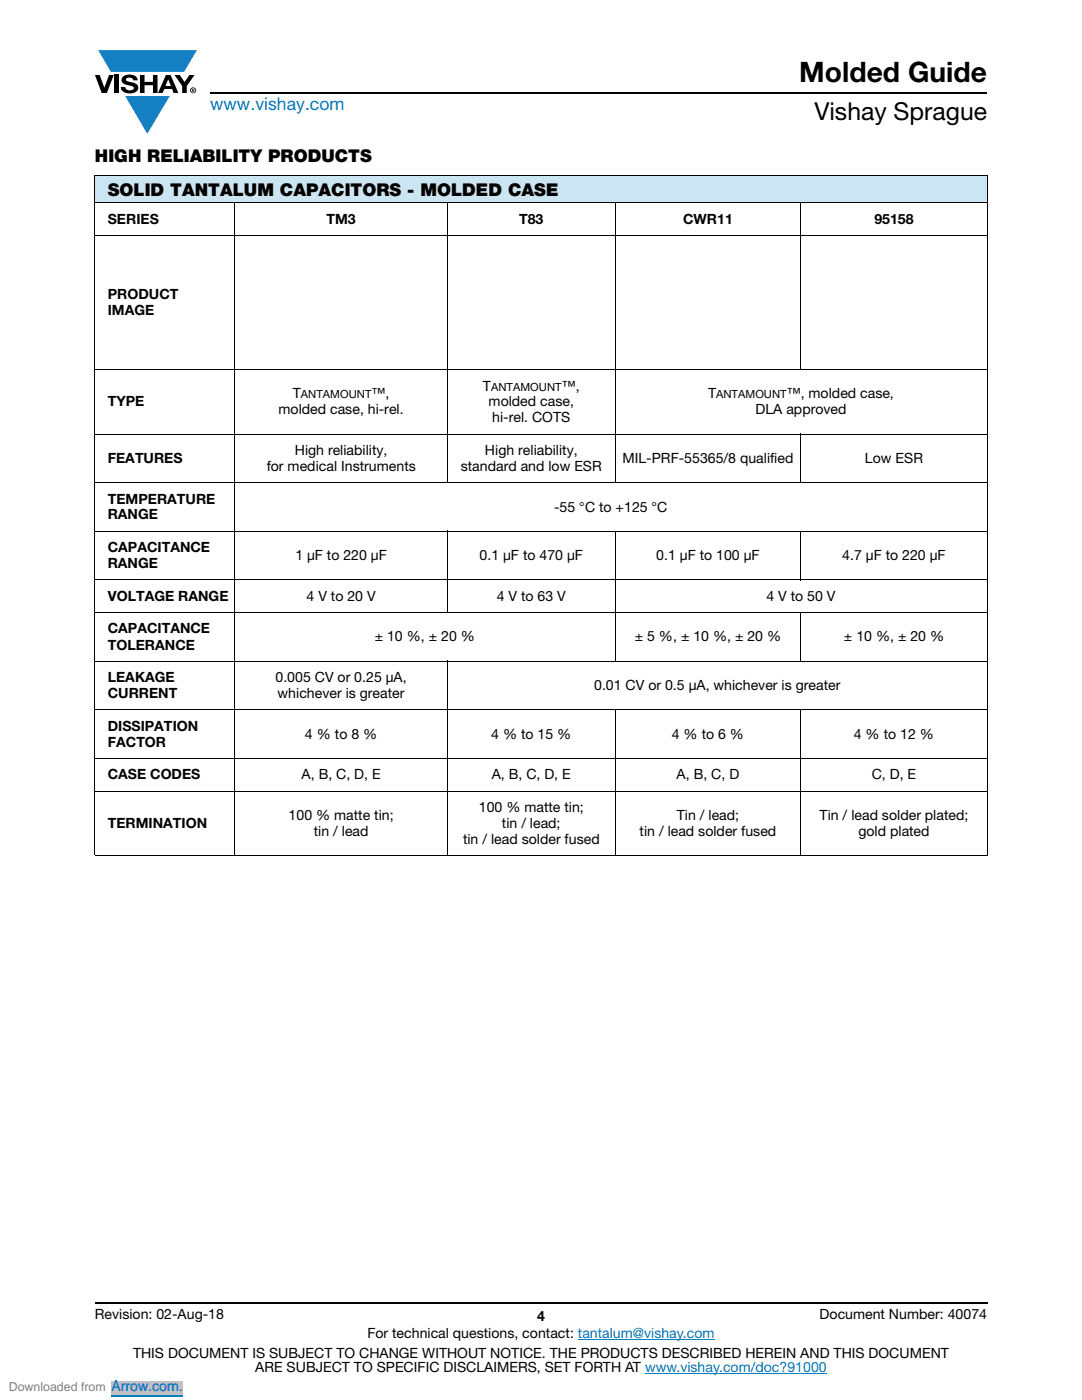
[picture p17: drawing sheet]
<svg xmlns="http://www.w3.org/2000/svg" width="216mm" height="279mm" viewBox="0 0 216 279" stroke-linecap="round" stroke-linejoin="round" font-family="sans-serif">
<defs><g id="words">
<text font-size="5.6" x="159.5" y="16.4">Molded Guide</text>
<text font-size="4.9" x="162.5" y="24">Vishay Sprague</text>
<text font-size="3.5" fill="#007ec4" x="42" y="21.9">www.vishay.com</text>
<g font-size="3.5">
<text x="18.9" y="32.3">HIGH RELIABILITY PRODUCTS</text>
<text x="21.5" y="39.1">SOLID TANTALUM CAPACITORS - MOLDED CASE</text>
</g>
<g font-size="2.8">
<text x="21.5" y="44.6">SERIES</text>
<text x="65.2" y="44.6">TM3</text>
<text x="103.6" y="44.6">T83</text>
<text x="136.3" y="44.6">CWR11</text>
<text x="174.5" y="44.6">95158</text>
<text x="21.5" y="59.7">PRODUCT</text>
<text x="21.5" y="62.9">IMAGE</text>
<text x="96.4" y="77.9">T</text>
<text x="112.1" y="77.9">™,</text>
<text x="21.5" y="81.1">TYPE</text>
<text x="55.6" y="82.7">molded case, hi-rel.</text>
<text x="58.4" y="79.5">T</text>
<text x="74.1" y="79.5">™,</text>
<text x="97.5" y="81.1">molded case,</text>
<text x="141.3" y="79.5">T</text>
<text x="150.7" y="82.7">DLA approved</text>
<text x="157" y="79.5">™, molded case,</text>
<text x="98.2" y="84.3">hi-rel. COTS</text>
<text x="21.5" y="92.4">FEATURES</text>
<text x="53.2" y="94">for medical Instruments</text>
<text x="58.8" y="90.8">High reliability,</text>
<text x="91.9" y="94">standard and low ESR</text>
<text x="96.8" y="90.8">High reliability,</text>
<text x="124.2" y="92.4">MIL-PRF-55365/8 qualified</text>
<text x="172.6" y="92.4">Low ESR</text>
<text x="21.5" y="100.5">TEMPERATURE</text>
<text x="21.5" y="103.7">RANGE</text>
<text x="110.6" y="102.1">-55 °C to +125 °C</text>
<text x="21.5" y="110.2">CAPACITANCE</text>
<text x="21.5" y="113.4">RANGE</text>
<text x="58.9" y="111.8">1 μF to 220 μF</text>
<text x="95.7" y="111.8">0.1 μF to 470 μF</text>
<text x="131" y="111.8">0.1 μF to 100 μF</text>
<text x="168.1" y="111.8">4.7 μF to 220 μF</text>
<text x="21.5" y="119.9">VOLTAGE RANGE</text>
<text x="61.2" y="119.9">4 V to 20 V</text>
<text x="99.1" y="119.9">4 V to 63 V</text>
<text x="152.9" y="119.9">4 V to 50 V</text>
<text x="21.5" y="126.4">CAPACITANCE</text>
<text x="21.5" y="129.6">TOLERANCE</text>
<text x="74.8" y="128">± 10 %, ± 20 %</text>
<text x="126.7" y="128">± 5 %, ± 10 %, ± 20 %</text>
<text x="168.4" y="128">± 10 %, ± 20 %</text>
<text x="21.5" y="136.1">LEAKAGE</text>
<text x="55" y="136.1">0.005 CV or 0.25 μA,</text>
<text x="118.6" y="137.7">0.01 CV or 0.5 μA, whichever is greater</text>
<text x="21.5" y="139.3">CURRENT</text>
<text x="55.4" y="139.3">whichever is greater</text>
<text x="21.5" y="145.8">DISSIPATION</text>
<text x="21.5" y="149">FACTOR</text>
<text x="60.9" y="147.4">4 % to 8 %</text>
<text x="98" y="147.4">4 % to 15 %</text>
<text x="134.1" y="147.4">4 % to 6 %</text>
<text x="170.4" y="147.4">4 % to 12 %</text>
<text x="21.5" y="155.6">CASE CODES</text>
<text x="60.2" y="155.6">A, B, C, D, E</text>
<text x="98.1" y="155.6">A, B, C, D, E</text>
<text x="135" y="155.6">A, B, C, D</text>
<text x="173.9" y="155.6">C, D, E</text>
<text x="21.5" y="165.2">TERMINATION</text>
<text x="57.6" y="163.7">100 % matte tin;</text>
<text x="62.6" y="166.8">tin / lead</text>
<text x="95.5" y="162.1">100 % matte tin;</text>
<text x="100.2" y="165.2">tin / lead;</text>
<text x="127.6" y="166.8">tin / lead solder fused</text>
<text x="135.1" y="163.7">Tin / lead;</text>
<text x="163.6" y="163.7">Tin / lead solder plated;</text>
<text x="171.3" y="166.8">gold plated</text>
<text x="92.4" y="168.4">tin / lead solder fused</text>
<text x="18.9" y="263.3">Revision: 02-Aug-18</text>
<text x="107.2" y="263.6">4</text>
<text x="163.6" y="263.3">Document Number: 40074</text>
<text x="73.3" y="267.1">For technical questions, contact: tantalum@vishay.com</text>
<text x="26.5" y="271">THIS DOCUMENT IS SUBJECT TO CHANGE WITHOUT NOTICE. THE PRODUCTS DESCRIBED HEREIN AND THIS DOCUMENT</text>
<text x="50.9" y="273.8">ARE SUBJECT TO SPECIFIC DISCLAIMERS, SET FORTH AT www.vishay.com/doc?91000</text>
</g>
<text font-size="2.8" fill="#00f" x="22.2" y="277.6">Arrow.com.</text>
<text font-size="2.5" fill="#808080" x="1.8" y="277.6">Downloaded from</text>
<g font-size="2.2">
<text x="98" y="77.9">ANTAMOUNT</text>
<text x="60" y="79.5">ANTAMOUNT</text>
<text x="142.9" y="79.5">ANTAMOUNT</text>
</g>
</g></defs>
<g fill="#147fc3">
<path d="M19.6 10h19.7l-2.6 4.3h-1.1h-13.5z"/>
<path d="M25 19.2h8.9l-4.5 7.5z"/>
</g>
<g fill="#000">
<path d="M18.9 15h1l.9 2.5 1-2.5h.9l-1.4 3.6h-1zM22.9 15h.9v3.6h-.9zM24.6 15.3a2.1 2.1 0 0 1 2.8 .3l.1 .4h-.9a.79 .79 0 0 0-.7-.5 .79 .79 0 0 0-.8 .4l.3 .3 1 .2a1.08 1.08 0 0 1 1.2 1 1.08 1.08 0 0 1-1.1 1.2 1.73 1.73 0 0 1-2.4-1.2h.9a.96 .96 0 0 0 .8 .6 .96 .96 0 0 0 .9-.4 1.31 1.31 0 0 0-1.2-.6 1.03 1.03 0 0 1-1.1-.6 1.03 1.03 0 0 1 .2-1.1zM27.9 15h.9v1.3h1.7v-1.3h.9v3.6h-.9v-1.6h-1.7v1.6h-.9zM34.8 15h1.1l.9 1.4 1-1.4h1l-1.5 2.2v1.4h-.9v-1.4z"/>
<path d="M33.6 15.9l.5 1.3h-1.1zM33.1 15l-1.6 3.6h1l.3-.8h1.5l.3 .8h1l-1.6-3.6z"/>
<path d="M38.4 17.8h.2v.2h-.2zM38.3 17.7v.7h.1v-.3l.4 .3-.2-.3 .2-.2-.1-.2z"/>
<path d="M38.1 18a.46 .46 0 0 1 .9 0 .46 .46 0 0 1-.9 0zM37.9 18a.6 .6 0 0 0 1.2 0 .6 .6 0 0 0-1.2 0z"/>
</g>
<path d="M42 18.6h155M18.9 260h178.1" fill="none" stroke="#000" stroke-width=".36"/>
<path d="M115.3 267.3h27.3M128.7 274h36.3" fill="none" stroke="#007ec4" stroke-width=".2"/>
<path d="M18.9 34.9h178.1v5.5h-178.1z" fill="#cce5f3"/>
<g fill="none" stroke="#000" stroke-width=".2">
<path d="M18.9 34.9h178.1M18.9 35v135.7M197 35v135.7M18.9 40.4h178.1M18.9 47h178.1M46.8 40.3v130.6M89.3 40.3v56.1M122.7 40.3v56.1M159.8 40.3v33.6M18.9 73.8h178.1M18.9 86.6h178.1M18.9 96.3h178.1"/>
<path d="M159.8 86.6v9.8M18.9 106h178.1M18.9 115.7h178.1M89.3 105.9v16.4M122.7 105.9v26.2M159.8 105.9v9.9M18.9 122.3h178.1M18.9 132h178.1M89.3 131.9v39M159.8 122.2v9.9M18.9 141.7h178.1M18.9 151.4h178.1"/>
<path d="M18.9 157.9h178.1M122.7 141.6v29.3M159.8 141.6v29.3M18.9 170.8h178.1"/>
</g>
<g fill="#fff">
<path d="M56.6 48.5h22.9v23.9h-22.9z"/>
<path d="M96.5 48.5h19v23.9h-19z"/>
<path d="M124.8 54h33v12.9h-33z"/>
<path d="M161.9 57.5h33v5.9h-33z"/>
</g>
<path d="M0 276.9h70.6" fill="none" stroke="#fff" stroke-width="2.5" stroke-linecap="butt"/>
<path d="M22.2 275.6h14.3v2.6h-14.3z" fill="#c0c0c0"/>
<path d="M22.2 278.6h14.3" fill="none" stroke="#00f" stroke-width=".2"/>
<path d="M0 276.9h70.6" fill="none" stroke="#fff" stroke-width="2.5" stroke-linecap="butt"/>
<path d="M22.2 275.6h14.3v2.6h-14.3z" fill="#c0c0c0"/>
<path d="M22.2 278.6h14.3" fill="none" stroke="#00f" stroke-width=".2"/>
<path d="M0 276.9h70.6" fill="none" stroke="#fff" stroke-width="2.5" stroke-linecap="butt"/>
<path d="M22.2 275.6h14.3v2.6h-14.3z" fill="#c0c0c0"/>
<path d="M22.2 278.6h14.3" fill="none" stroke="#00f" stroke-width=".2"/>
<path d="M0 276.9h70.6" fill="none" stroke="#fff" stroke-width="2.5" stroke-linecap="butt"/>
<path d="M22.2 275.6h14.3v2.6h-14.3z" fill="#c0c0c0"/>
<path d="M22.2 278.6h14.3" fill="none" stroke="#00f" stroke-width=".2"/>
<path d="M0 276.9h70.6" fill="none" stroke="#fff" stroke-width="2.5" stroke-linecap="butt"/>
<path d="M22.2 275.6h14.3v2.6h-14.3z" fill="#c0c0c0"/>
<path d="M22.2 278.6h14.3" fill="none" stroke="#00f" stroke-width=".2"/>
<path d="M0 276.9h70.6" fill="none" stroke="#fff" stroke-width="2.5" stroke-linecap="butt"/>
<path d="M22.2 275.6h14.3v2.6h-14.3z" fill="#c0c0c0"/>
<path d="M22.2 278.6h14.3" fill="none" stroke="#00f" stroke-width=".2"/>
<path d="M0 276.9h70.6" fill="none" stroke="#fff" stroke-width="2.5" stroke-linecap="butt"/>
<path d="M22.2 275.6h14.3v2.6h-14.3z" fill="#c0c0c0"/>
<path d="M22.2 278.6h14.3" fill="none" stroke="#00f" stroke-width=".2"/>
<path d="M0 276.9h70.6" fill="none" stroke="#fff" stroke-width="2.5" stroke-linecap="butt"/>
<path d="M22.2 275.6h14.3v2.6h-14.3z" fill="#c0c0c0"/>
<path d="M22.2 278.6h14.3" fill="none" stroke="#00f" stroke-width=".2"/>
<path d="M0 276.9h70.6" fill="none" stroke="#fff" stroke-width="2.5" stroke-linecap="butt"/>
<path d="M22.2 275.6h14.3v2.6h-14.3z" fill="#c0c0c0"/>
<path d="M22.2 278.6h14.3" fill="none" stroke="#00f" stroke-width=".2"/>
<path d="M0 276.9h70.6" fill="none" stroke="#fff" stroke-width="2.5" stroke-linecap="butt"/>
<path d="M22.2 275.6h14.3v2.6h-14.3z" fill="#c0c0c0"/>
<path d="M22.2 278.6h14.3" fill="none" stroke="#00f" stroke-width=".2"/>
<path d="M0 276.9h70.6" fill="none" stroke="#fff" stroke-width="2.5" stroke-linecap="butt"/>
<path d="M22.2 275.6h14.3v2.6h-14.3z" fill="#c0c0c0"/>
<path d="M22.2 278.6h14.3" fill="none" stroke="#00f" stroke-width=".2"/>
<path d="M0 276.9h70.6" fill="none" stroke="#fff" stroke-width="2.5" stroke-linecap="butt"/>
<path d="M22.2 275.6h14.3v2.6h-14.3z" fill="#c0c0c0"/>
<path d="M22.2 278.6h14.3" fill="none" stroke="#00f" stroke-width=".2"/>
<path d="M0 276.9h70.6" fill="none" stroke="#fff" stroke-width="2.5" stroke-linecap="butt"/>
<path d="M22.2 275.6h14.3v2.6h-14.3z" fill="#c0c0c0"/>
<path d="M22.2 278.6h14.3" fill="none" stroke="#00f" stroke-width=".2"/>
<path d="M0 276.9h70.6" fill="none" stroke="#fff" stroke-width="2.5" stroke-linecap="butt"/>
<path d="M22.2 275.6h14.3v2.6h-14.3z" fill="#c0c0c0"/>
<path d="M22.2 278.6h14.3" fill="none" stroke="#00f" stroke-width=".2"/>
<path d="M0 276.9h70.6" fill="none" stroke="#fff" stroke-width="2.5" stroke-linecap="butt"/>
<path d="M22.2 275.6h14.3v2.6h-14.3z" fill="#c0c0c0"/>
<path d="M22.2 278.6h14.3" fill="none" stroke="#00f" stroke-width=".2"/>
<path d="M0 276.9h70.6" fill="none" stroke="#fff" stroke-width="2.5" stroke-linecap="butt"/>
<path d="M22.2 275.6h14.3v2.6h-14.3z" fill="#c0c0c0"/>
<path d="M22.2 278.6h14.3" fill="none" stroke="#00f" stroke-width=".2"/>
<path d="M0 276.9h70.6" fill="none" stroke="#fff" stroke-width="2.5" stroke-linecap="butt"/>
<path d="M22.2 275.6h14.3v2.6h-14.3z" fill="#c0c0c0"/>
<path d="M22.2 278.6h14.3" fill="none" stroke="#00f" stroke-width=".2"/>
<use href="#words"/>
</svg>
